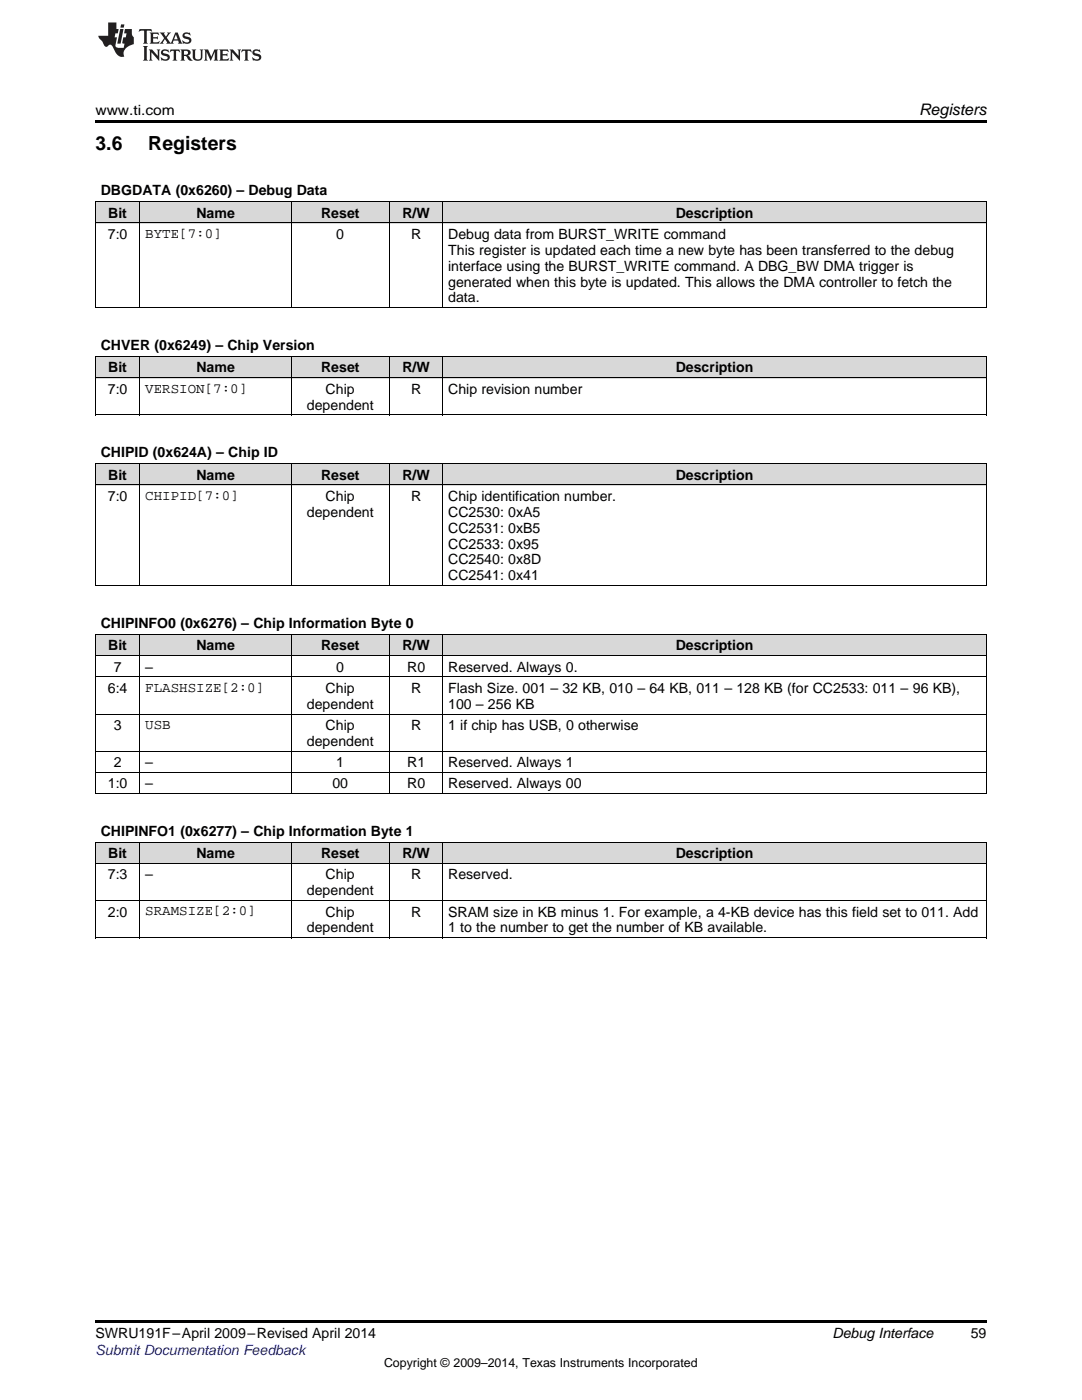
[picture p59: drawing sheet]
<svg xmlns="http://www.w3.org/2000/svg" width="216mm" height="279mm" viewBox="0 0 216 279" stroke-linecap="round" stroke-linejoin="round" font-family="sans-serif">
<defs><g id="words">
<g font-size="3.9">
<text x="19" y="30">3.6</text>
<text x="29.6" y="30">Registers</text>
</g>
<text font-size="3.2" x="183.4" y="23">Registers</text>
<g font-size="2.8">
<text x="19" y="23">www.ti.com</text>
<text x="20.1" y="39">DBGDATA (0x6260) – Debug Data</text>
<text x="21.5" y="47.7">7:0</text>
<text x="21.6" y="43.4">Bit</text>
<text x="29" y="47.4">BYTE[7:0]</text>
<text x="39.2" y="43.4">Name</text>
<text x="64.1" y="43.4">Reset</text>
<text x="67.1" y="47.7">0</text>
<text x="80.3" y="43.4">R/W</text>
<text x="82" y="47.7">R</text>
<text x="89.4" y="47.7">Debug data from BURST_WRITE command</text>
<text x="134.8" y="43.4">Description</text>
<text x="89.4" y="50.8">This register is updated each time a new byte has been transferred to the debug</text>
<text x="89.4" y="54">interface using the BURST_WRITE command. A DBG_BW DMA trigger is</text>
<text x="89.4" y="57.2">generated when this byte is updated. This allows the DMA controller to fetch the</text>
<text x="89.4" y="60.4">data.</text>
<text x="20.1" y="69.9">CHVER (0x6249) – Chip Version</text>
<text x="21.6" y="74.3">Bit</text>
<text x="39.2" y="74.3">Name</text>
<text x="64.1" y="74.3">Reset</text>
<text x="80.3" y="74.3">R/W</text>
<text x="134.8" y="74.3">Description</text>
<text x="21.5" y="78.6">7:0</text>
<text x="29" y="78.4">VERSION[7:0]</text>
<text x="61.2" y="81.7">dependent</text>
<text x="65" y="78.6">Chip</text>
<text x="82" y="78.6">R</text>
<text x="89.4" y="78.6">Chip revision number</text>
<text x="20.1" y="91.3">CHIPID (0x624A) – Chip ID</text>
<text x="21.6" y="95.7">Bit</text>
<text x="39.2" y="95.7">Name</text>
<text x="64.1" y="95.7">Reset</text>
<text x="80.3" y="95.7">R/W</text>
<text x="134.8" y="95.7">Description</text>
<text x="21.5" y="99.9">7:0</text>
<text x="29" y="99.7">CHIPID[7:0]</text>
<text x="65" y="99.9">Chip</text>
<text x="82" y="99.9">R</text>
<text x="89.4" y="99.9">Chip identification number.</text>
<text x="61.2" y="103.1">dependent</text>
<text x="89.4" y="103.1">CC2530: 0xA5</text>
<text x="89.4" y="106.3">CC2531: 0xB5</text>
<text x="89.4" y="109.5">CC2533: 0x95</text>
<text x="89.4" y="112.6">CC2540: 0x8D</text>
<text x="89.4" y="115.8">CC2541: 0x41</text>
<text x="20.1" y="125.3">CHIPINFO0 (0x6276) – Chip Information Byte 0</text>
<text x="21.6" y="129.8">Bit</text>
<text x="39.2" y="129.8">Name</text>
<text x="64.1" y="129.8">Reset</text>
<text x="80.3" y="129.8">R/W</text>
<text x="134.8" y="129.8">Description</text>
<text x="22.7" y="134">7</text>
<text x="29" y="134">–</text>
<text x="67.1" y="134">0</text>
<text x="81.2" y="134">R0</text>
<text x="89.4" y="134">Reserved. Always 0.</text>
<text x="21.5" y="138.3">6:4</text>
<text x="29" y="138">FLASHSIZE[2:0]</text>
<text x="61.2" y="141.4">dependent</text>
<text x="65" y="138.3">Chip</text>
<text x="82" y="138.3">R</text>
<text x="89.4" y="138.3">Flash Size. 001 – 32 KB, 010 – 64 KB, 011 – 128 KB (for CC2533: 011 – 96 KB),</text>
<text x="89.4" y="141.4">100 – 256 KB</text>
<text x="22.7" y="145.7">3</text>
<text x="29" y="145.5">USB</text>
<text x="61.2" y="148.8">dependent</text>
<text x="65" y="145.7">Chip</text>
<text x="82" y="145.7">R</text>
<text x="89.4" y="145.7">1 if chip has USB, 0 otherwise</text>
<text x="22.7" y="153.1">2</text>
<text x="29" y="153.1">–</text>
<text x="67.1" y="153.1">1</text>
<text x="81.2" y="153.1">R1</text>
<text x="89.4" y="153.1">Reserved. Always 1</text>
<text x="21.5" y="157.3">1:0</text>
<text x="29" y="157.3">–</text>
<text x="66.3" y="157.3">00</text>
<text x="81.2" y="157.3">R0</text>
<text x="89.4" y="157.3">Reserved. Always 00</text>
<text x="20.1" y="166.8">CHIPINFO1 (0x6277) – Chip Information Byte 1</text>
<text x="21.6" y="171.3">Bit</text>
<text x="39.2" y="171.3">Name</text>
<text x="64.1" y="171.3">Reset</text>
<text x="80.3" y="171.3">R/W</text>
<text x="134.8" y="171.3">Description</text>
<text x="21.5" y="175.5">7:3</text>
<text x="29" y="175.5">–</text>
<text x="61.2" y="178.7">dependent</text>
<text x="65" y="175.5">Chip</text>
<text x="82" y="175.5">R</text>
<text x="89.4" y="175.5">Reserved.</text>
<text x="21.5" y="182.9">2:0</text>
<text x="29" y="182.7">SRAMSIZE[2:0]</text>
<text x="65" y="182.9">Chip</text>
<text x="82" y="182.9">R</text>
<text x="89.4" y="182.9">SRAM size in KB minus 1. For example, a 4-KB device has this field set to 011. Add</text>
<text x="61.2" y="186.1">dependent</text>
<text x="89.4" y="186.1">1 to the number to get the number of KB available.</text>
<text x="19" y="267.1">SWRU191F–April 2009–Revised April 2014</text>
<text x="166.1" y="267.1">Debug Interface</text>
<text x="193.7" y="267">59</text>
</g>
<text font-size="2.8" fill="#00f" x="19" y="270.4">Submit Documentation Feedback</text>
<text font-size="2.5" x="76.6" y="272.7">Copyright © 2009–2014, Texas Instruments Incorporated</text>
</g></defs>
<g fill="#d8d8d8">
<path d="M19 168.2h8.9v4.2h-8.9z"/>
<path d="M27.9 168.2h30.2v4.2h-30.2z"/>
<path d="M58.1 168.2h19.6v4.2h-19.6z"/>
<path d="M77.7 168.2h10.7v4.2h-10.7z"/>
<path d="M88.4 168.2h108.4v4.2h-108.4z"/>
<path d="M19 126.7h8.9v4.2h-8.9z"/>
<path d="M27.9 126.7h30.2v4.2h-30.2z"/>
<path d="M58.1 126.7h19.6v4.2h-19.6z"/>
<path d="M77.7 126.7h10.7v4.2h-10.7z"/>
<path d="M88.4 126.7h108.4v4.2h-108.4z"/>
<path d="M19 92.6h8.9v4.2h-8.9z"/>
<path d="M27.9 92.6h30.2v4.2h-30.2z"/>
<path d="M58.1 92.6h19.6v4.2h-19.6z"/>
<path d="M77.7 92.6h10.7v4.2h-10.7z"/>
<path d="M88.4 92.6h108.4v4.2h-108.4z"/>
<path d="M19 71.2h8.9v4.3h-8.9z"/>
<path d="M27.9 71.2h30.2v4.3h-30.2z"/>
<path d="M58.1 71.2h19.6v4.3h-19.6z"/>
<path d="M77.7 71.2h10.7v4.3h-10.7z"/>
<path d="M88.4 71.2h108.4v4.3h-108.4z"/>
<path d="M19 40.3h8.9v4.3h-8.9z"/>
<path d="M27.9 40.3h30.2v4.3h-30.2z"/>
<path d="M58.1 40.3h19.6v4.3h-19.6z"/>
<path d="M77.7 40.3h10.7v4.3h-10.7z"/>
<path d="M88.4 40.3h108.4v4.3h-108.4z"/>
</g>
<path d="M19 24h177.8v.6h-177.8zM19 263.5h177.8v.6h-177.8z" fill="#000"/>
<g fill="none" stroke="#000" stroke-width=".2">
<path d="M19 44.5h177.8M19 40.3h177.8M19.1 40.3v21.2M27.9 40.3v21.2M58.1 40.3v21.2M77.7 40.3v21.2M88.3 40.3v21.2M196.8 40.3v21.2M19 75.4h177.8M19 71.2h177.8M19 61.4h177.8M19.1 71.2v11.7"/>
<path d="M27.9 71.2v11.7M58.1 71.2v11.7M77.7 71.2v11.7M88.3 71.2v11.7M196.8 71.2v11.7M19 96.8h177.8M19 92.6h177.8M19 82.8h177.8M19.1 92.6v24.3M27.9 92.6v24.3M58.1 92.6v24.3M77.7 92.6v24.3"/>
<path d="M88.3 92.6v24.3M196.8 92.6v24.3M19 116.9h177.8M19 135.1h177.8M19 130.9h177.8M19 126.6h177.8M19.1 126.7v31.7M27.9 126.7v31.7M58.1 126.7v31.7M77.7 126.7v31.7M88.3 126.7v31.7M196.8 126.7v31.7"/>
<path d="M19 158.4h177.8M19 154.1h177.8M19 149.9h177.8M19 142.5h177.8M19 179.8h177.8M19 172.3h177.8M19 168.1h177.8M19.1 168.2v19M27.9 168.2v19M58.1 168.2v19M77.7 168.2v19M88.3 168.2v19"/>
<path d="M196.8 168.2v19M19 187.2h177.8"/>
</g>
<g fill="#231f20">
<path d="M27.8 5.8l-.1 .6 .5-.3h.5l.1 .2v2.1l-.3 .3h1l-.2-.3v-2.1v-.2h.6l.4 .3-.1-.6zM29.9 6.5l.2 .4v1.5l-.2 .3h1.8l.1-.5a1.04 1.04 0 0 1-1.2 .1v-.6h.5l.4 .2v-.7l-.4 .2h-.5v-.6h.8l.3 .2-.1-.5zM31.9 6.5l.9 1.1-1 1.1h.9l-.2-.2 .4-.7 .5 .7-.2 .2h1.5l-.2-.2 .1-.4h.9l.2 .4-.2 .2h.9l-.2-.3-.7-1.9h-.5l-.9 2.1-.8-1.1 .8-1h-.8l.2 .3-.4 .5-.4-.6 .2-.2zM35.1 6.9l.4 .9h-.8zM36.6 6.6a.63 .63 0 0 0-.2 .7 .63 .63 0 0 0 .6 .4l.6 .2 .2 .2a.75 .75 0 0 1-.8 .4 .75 .75 0 0 1-.6-.5l.1 .7 .2-.1a1.11 1.11 0 0 0 1.5-.5 1.13 1.13 0 0 0-1.3-.9v-.3a1.04 1.04 0 0 1 1.1 .2l-.1-.6-.2 .1-.5-.1zM28.5 9.2l.3 .3v2.2l-.3 .4h1l-.2-.4v-2.2l.2-.3zM29.7 9.9l.2 .3v1.5l-.2 .4h.7l-.2-.4v-1.3l1.6 1.7v-1.9l.2-.3h-.7l.2 .3v.9l-1.1-1.2zM32.3 10a.62 .62 0 0 0-.2 .7 .62 .62 0 0 0 .6 .4l.6 .2 .2 .2a.76 .76 0 0 1-.8 .4 .76 .76 0 0 1-.6-.5l.1 .7 .2-.1a1.11 1.11 0 0 0 1.5-.6 1.13 1.13 0 0 0-1.3-.8v-.3a1.04 1.04 0 0 1 1.1 .1l-.1-.5-.2 .1-.5-.2zM34 9.9l-.1 .6a.61 .61 0 0 1 .7-.3l.1 1.5-.3 .4h1l-.3-.4 .1-1.5a.63 .63 0 0 1 .7 .3l-.1-.6zM36 9.9l.2 .3v1.5l-.2 .4h.9l-.2-.2v-.7l.6 .2a.76 .76 0 0 0 1.1 .6l-1-.9a.58 .58 0 0 0 .6-.6 .58 .58 0 0 0-.5-.6zM36.7 10.2l.1-.1a.45 .45 0 0 1 .6 .1 .45 .45 0 0 1 .1 .5l-.8 .2zM38.2 9.9l.2 .2a2.17 2.17 0 0 0 .4 1.9 .99 .99 0 0 0 1.6-.7v-1.1l.2-.3h-.7l.1 .2a1.92 1.92 0 0 1-.1 1.7 .6 .6 0 0 1-1-.5v-1.1l.2-.3zM40.7 9.9l.2 .3v1.5l-.2 .4h.7l-.2-.4v-1.4l.8 1.8 .9-1.8v1.4l-.2 .4h.9l-.3-.4v-1.5l.3-.3h-.8l-.6 1.4-.7-1.4zM43.7 9.9l.3 .3v1.5l-.3 .4h1.9l.1-.6a1.04 1.04 0 0 1-1.3 .2v-.6h.6l.4 .1v-.6l-.4 .2h-.6l.1-.6h.7l.4 .2-.1-.5zM45.8 9.9l.2 .3v1.5l-.2 .4h.8l-.3-.4v-1.3l1.6 1.7v-1.9l.2-.3h-.7l.2 .3v.9l-1.1-1.2zM48.3 9.9l-.1 .6a.61 .61 0 0 1 .7-.3v1.5l-.2 .4h.9l-.2-.4v-1.5a.63 .63 0 0 1 .8 .3l-.1-.6zM50.6 10a.62 .62 0 0 0-.2 .7 .62 .62 0 0 0 .6 .4l.6 .2 .1 .2a.76 .76 0 0 1-.7 .4 .76 .76 0 0 1-.6-.5l.1 .7 .1-.1a1.11 1.11 0 0 0 1.5-.6 1.13 1.13 0 0 0-1.2-.8l-.1-.3a1.04 1.04 0 0 1 1.2 .1l-.2-.5-.1 .1-.5-.2z"/>
<path d="M21.6 4.5v2.6h-2l.1 .4 .8 .9a.91 .91 0 0 0 .9 .9 .56 .56 0 0 1 .5-.4 .56 .56 0 0 1 .5 .3l.4 .8a1.53 1.53 0 0 0 2 1.3 1.54 1.54 0 0 1 1-2.1l.9-.4-.1-1.4a1.52 1.52 0 0 1-.3-1.6h-1.4l-.1 .9h.5l-.2 .8h-.5l-.2 .9v.2l.4 .1-.1 .9a1.93 1.93 0 0 1-1.6-.3l.2-1.8h-.4l.1-.8h.5l.2-.9h-.5v-1.3zM24 5.8l-.6 2.9h.7l.5-2.9zM24.2 4.9l-.2 .6h.7l.1-.6z"/>
</g>
<use href="#words"/>
</svg>
